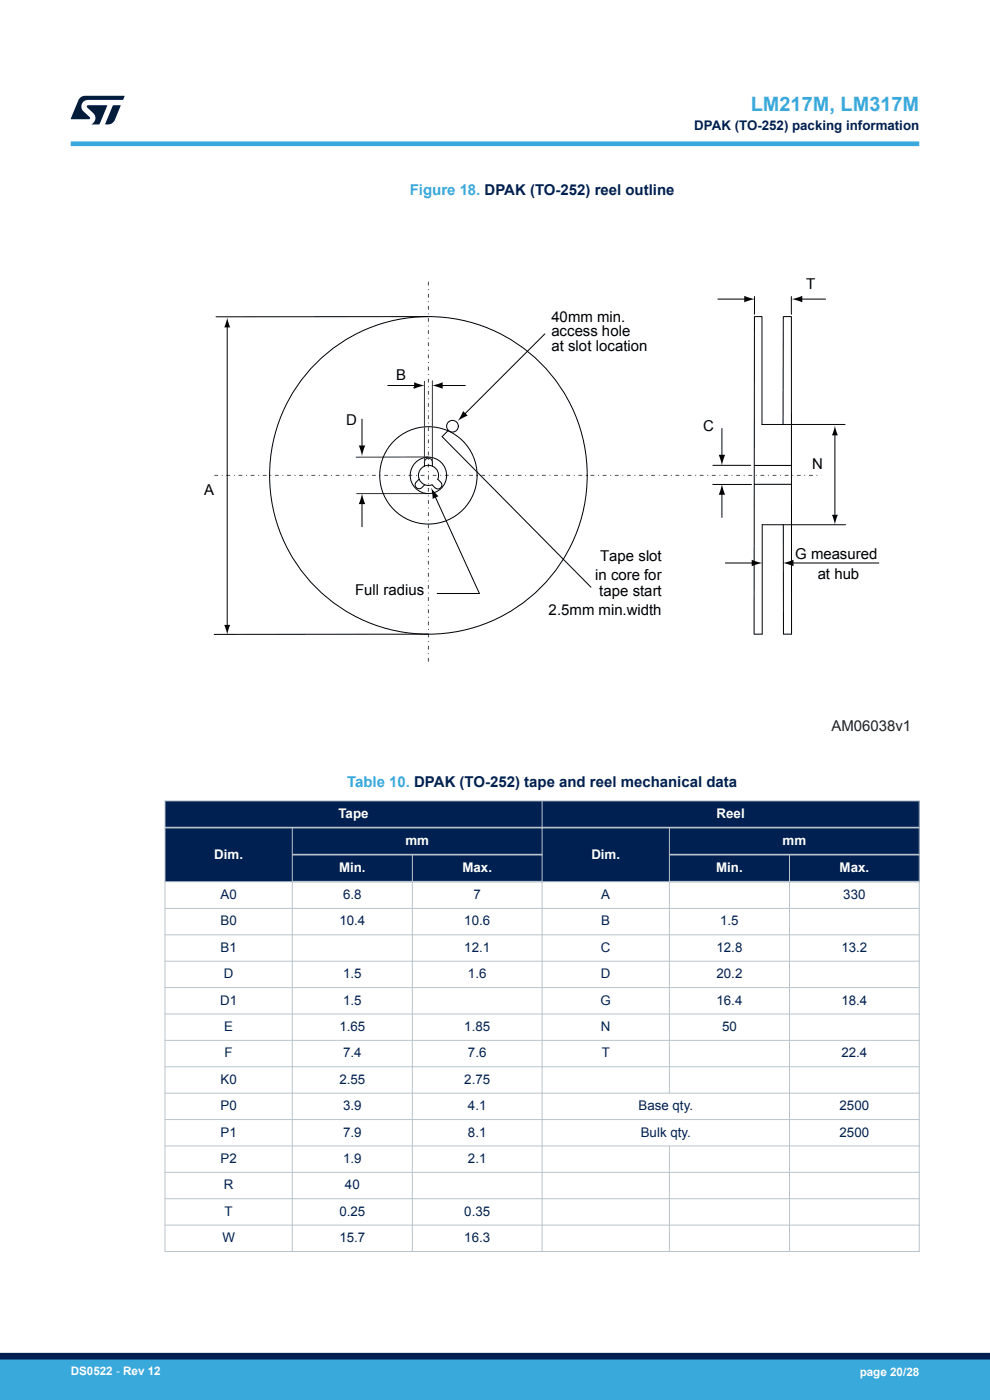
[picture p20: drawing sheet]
<svg xmlns="http://www.w3.org/2000/svg" width="210mm" height="297mm" viewBox="0 0 210 297" stroke-linecap="round" stroke-linejoin="round" font-family="sans-serif">
<defs><g id="words">
<text font-size="4.2" fill="#39a9dc" x="159.2" y="23.5">LM217M, LM317M</text>
<g font-size="3.2" fill="#39a9dc">
<text x="86.9" y="41.3">Figure 18. DPAK (TO-252) reel outline</text>
<text x="73.6" y="166.9">Table 10. DPAK (TO-252) tape and reel mechanical data</text>
</g>
<g font-size="3.2">
<text x="171" y="61.2">T</text>
<text x="117" y="68.4">40mm min.</text>
<text x="117" y="71.4">access hole</text>
<text x="117" y="74.4">at slot location</text>
<text x="84" y="80.7">B</text>
<text x="73.4" y="90.1">D</text>
<text x="149.2" y="91.4">C</text>
<text x="172.3" y="99.6">N</text>
<text x="43.3" y="105.1">A</text>
<text x="127.3" y="119.1">Tape slot</text>
<text x="168.7" y="118.7">G measured</text>
<text x="126.2" y="123.1">in core for</text>
<text x="173.5" y="122.8">at hub</text>
<text x="75.3" y="126.2">Full radius</text>
<text x="116.4" y="130.5">2.5mm min.width</text>
<text x="127.1" y="126.5">tape start</text>
</g>
<text font-size="3.2" fill="#231f20" x="176.4" y="155">AM06038v1</text>
<g font-size="2.8" fill="#002052">
<text x="147.3" y="27.5">DPAK (TO-252) packing information</text>
<text x="46.8" y="190.7">A0</text>
<text x="72.8" y="190.7">6.8</text>
<text x="100.4" y="190.7">7</text>
<text x="127.6" y="190.7">A</text>
<text x="178.9" y="190.7">330</text>
<text x="46.8" y="196.3">B0</text>
<text x="72" y="196.3">10.4</text>
<text x="98.5" y="196.3">10.6</text>
<text x="127.6" y="196.3">B</text>
<text x="152.8" y="196.3">1.5</text>
<text x="46.8" y="201.9">B1</text>
<text x="98.5" y="201.9">12.1</text>
<text x="127.5" y="201.9">C</text>
<text x="152" y="201.9">12.8</text>
<text x="178.5" y="201.9">13.2</text>
<text x="47.5" y="207.5">D</text>
<text x="72.8" y="207.5">1.5</text>
<text x="99.3" y="207.5">1.6</text>
<text x="127.5" y="207.5">D</text>
<text x="152" y="207.5">20.2</text>
<text x="46.7" y="213.1">D1</text>
<text x="72.8" y="213.1">1.5</text>
<text x="127.4" y="213.1">G</text>
<text x="152" y="213.1">16.4</text>
<text x="178.5" y="213.1">18.4</text>
<text x="47.6" y="218.7">E</text>
<text x="72" y="218.7">1.65</text>
<text x="98.5" y="218.7">1.85</text>
<text x="127.5" y="218.7">N</text>
<text x="153.2" y="218.7">50</text>
<text x="47.6" y="224.3">F</text>
<text x="72.8" y="224.3">7.4</text>
<text x="99.3" y="224.3">7.6</text>
<text x="127.6" y="224.3">T</text>
<text x="178.5" y="224.3">22.4</text>
<text x="46.8" y="229.9">K0</text>
<text x="72" y="229.9">2.55</text>
<text x="98.5" y="229.9">2.75</text>
<text x="46.8" y="235.5">P0</text>
<text x="72.8" y="235.5">3.9</text>
<text x="99.3" y="235.5">4.1</text>
<text x="135.5" y="235.5">Base qty.</text>
<text x="178.1" y="235.5">2500</text>
<text x="46.8" y="241.1">P1</text>
<text x="72.8" y="241.1">7.9</text>
<text x="99.3" y="241.1">8.1</text>
<text x="135.9" y="241.1">Bulk qty.</text>
<text x="178.1" y="241.1">2500</text>
<text x="46.8" y="246.7">P2</text>
<text x="72.8" y="246.7">1.9</text>
<text x="99.3" y="246.7">2.1</text>
<text x="47.5" y="252.3">R</text>
<text x="47.6" y="257.9">T</text>
<text x="72" y="257.9">0.25</text>
<text x="73.2" y="252.3">40</text>
<text x="98.5" y="257.9">0.35</text>
<text x="47.2" y="263.5">W</text>
<text x="72" y="263.5">15.7</text>
<text x="98.5" y="263.5">16.3</text>
</g>
<g font-size="2.8" fill="#fff">
<text x="71.8" y="173.5">Tape</text>
<text x="152" y="173.5">Reel</text>
<text x="86" y="179.3">mm</text>
<text x="166" y="179.3">mm</text>
<text x="45.4" y="182.2">Dim.</text>
<text x="71.9" y="185">Min.</text>
<text x="98.1" y="185">Max.</text>
<text x="125.4" y="182.2">Dim.</text>
<text x="151.9" y="185">Min.</text>
<text x="178.1" y="185">Max.</text>
</g>
<g font-size="2.5" fill="#fff">
<text x="15" y="291.6">DS0522 - Rev 12</text>
<text x="182.4" y="291.9">page 20/28</text>
</g>
</g></defs>
<g fill="none" stroke="#000" stroke-width=".21">
<path d="M48.2 69v64M90.9 67.2h-45.1M115.6 70.8l-17.2 17.2M152.3 63.5h6M160.1 62.9l-.1 3.8M167.9 62.9v3.8M169.7 63.5h5.4M76.8 88.9v6.1M82.3 81.8h6M87.8 82.2h.1M90 98.9a1.56 1.56 0 0 1 .3-1.5 .84 .84 0 0 1 .9-.1 .84 .84 0 0 1 .5 .7v.9M90 98.9a2.13 2.13 0 0 0-1.1 2.8 2.13 2.13 0 0 0 2.8 1.1 1.6 1.6 0 0 0 1.2 .9 .84 .84 0 0 0 .8-.5 .84 .84 0 0 0-.2-.9"/>
<path d="M90 98.9a2.13 2.13 0 0 1 2.4 .4 2.13 2.13 0 0 1 .5 2.4l.6 .6M93.4 81.8h5.3M95.1 91.3l-1.3 1.3 31.6 32M151.2 98.7h8.1M153.1 90.9v6M160 98.7h7.9M166.1 90l.1-22.8h1.7v67.3h-1.7v-23.2M177.1 91.9v17.7M179.2 90h-17.6v-22.8h-1.6v67.3h1.7v-23.2h17.7M76.8 106.5v5.2M88.9 101.6a1.55 1.55 0 0 0-.8 1.2 .84 .84 0 0 0 .5 .8 .84 .84 0 0 0 .9-.2l.6-.6M92.2 105.1l9.5 20.8h-9"/>
<path d="M151.2 102.8h8.2M153.1 104.5v5.3M153.9 119.4h6M160 102.7h7.9M167.9 119.4h18.5M90.9 134.5l-45.5 .1"/>
<circle cx="96" cy="90.4" r="1.24"/>
<circle cx="90.9" cy="100.9" r="33.7"/>
<circle cx="90.9" cy="100.9" r="10.3"/>
<circle cx="90.9" cy="100.8" r="3.9"/>
</g>
<path d="M90 80.9v17.2M90.9 96.9l-15.4 .1M91.7 80.8v17.2M75.6 104.7h15.3" fill="none" stroke="#333" stroke-width=".21"/>
<path d="M90.9 59.8v81.2M45.5 100.8h128.7" fill="none" stroke="#4d4d4d" stroke-width=".21" stroke-dasharray=".8 .8 .2 .8" stroke-linecap="butt"/>
<g fill="#000">
<path d="M48.2 67.4l.6 2.1h-1.2zM157.9 62.8l2.3 .7-2.3 .6zM167.9 63.4l2.3-.6v1.3zM76.1 94.5h1.4l-.7 2.3zM87.8 81.1l2.3 .7-2.3 .7zM91.6 81.8l2.3-.7v1.4zM98.2 87.2l1 1-2.1 1.1zM152.5 96.5h1.3l-.7 2.3zM177.1 90.3l.6 2.1h-1.2zM76.8 104.6l.7 2.3h-1.4zM91.4 103.5l1.6 1.8-1.2 .5zM153.1 102.7l.7 2.3h-1.3z"/>
<path d="M159.5 118.8l2.2 .6-2.2 .7zM166 119.4l2.3-.6v1.3zM176.5 109.2h1.2l-.6 2.1zM47.6 132.6h1.2l-.6 2.1z"/>
</g>
<g fill="#002052">
<path d="M35 169.9h160v17.1h-160z" fill-rule="evenodd"/>
<path d="M35 169.9h160v5.7h-160z" fill-rule="evenodd"/>
<path d="M35 175.6h160v5.7h-160z" fill-rule="evenodd"/>
<path d="M35.1 175.7h26.8v11.2h-26.8z" fill-rule="evenodd"/>
<path d="M115.1 175.7h26.8v11.2h-26.8z" fill-rule="evenodd"/>
<path d="M62.1 181.5h25.3v5.4h-25.3z" fill-rule="evenodd"/>
<path d="M87.6 181.5h27.3v5.4h-27.3z" fill-rule="evenodd"/>
<path d="M142.1 181.5h25.3v5.4h-25.3z" fill-rule="evenodd"/>
<path d="M167.6 181.5h27.3v5.4h-27.3z" fill-rule="evenodd"/>
</g>
<g fill="none" stroke="#b9c4ca" stroke-width=".21">
<path d="M34.9 169.9h160.2M35 169.8v95.8M62 175.6v90M115 169.8v95.8M142 175.6v56.4M195 169.8v95.8M34.9 187h27.2M34.9 192.7h160.2M34.9 198.3h160.2M87.5 181.3v84.3M115 187h27.1M167.5 181.3v84.3"/>
<path d="M34.9 203.9h160.2M34.9 209.5h160.2M34.9 215.1h160.2M34.9 220.7h160.2M34.9 226.3h160.2M34.9 231.9h160.2M34.9 237.5h160.2M34.9 243.1h160.2M34.9 248.7h160.2M34.9 254.3h160.2M34.9 259.9h160.2M142 243.1v22.5"/>
<path d="M34.9 265.5h160.2"/>
</g>
<path d="M34.9 175.6h160.2M62 181.3h53.1M62 187h53.1M142 181.3h53.1M142 187h53.1" fill="none" stroke="#b9c4ca" stroke-width=".35"/>
<path d="M15 30.5h180" fill="none" stroke="#39a9dc" stroke-width="1"/>
<g fill="#001e41">
<path d="M17.1 20.7l.9-.4 8.4 .1-.3 .8h-7.4a1.4 1.4 0 0 0-1.3 .8 1.4 1.4 0 0 0 .2 1.5l1.4 1.3v.4l-4 .1 1.6-4.1z"/>
<path d="M24 22.4h1.6l-1.3 3.1a1.54 1.54 0 0 1-1.4 .9l-.6-.1z"/>
<path d="M18.5 22.4h4.2l-1.6 4h-1.7a1.48 1.48 0 0 0 .4-2.4l-1.3-1.2z"/>
</g>
<g fill="#39a9dc">
<path d="M0 288.4h210v8.6h-210z" fill-rule="evenodd"/>
<path d="M-.1 288.4h210.2v4.4h-210.2z" fill-rule="evenodd"/>
</g>
<path d="M0 287.7h210" fill="none" stroke="#002052" stroke-width="1.4"/>
<use href="#words"/>
</svg>
